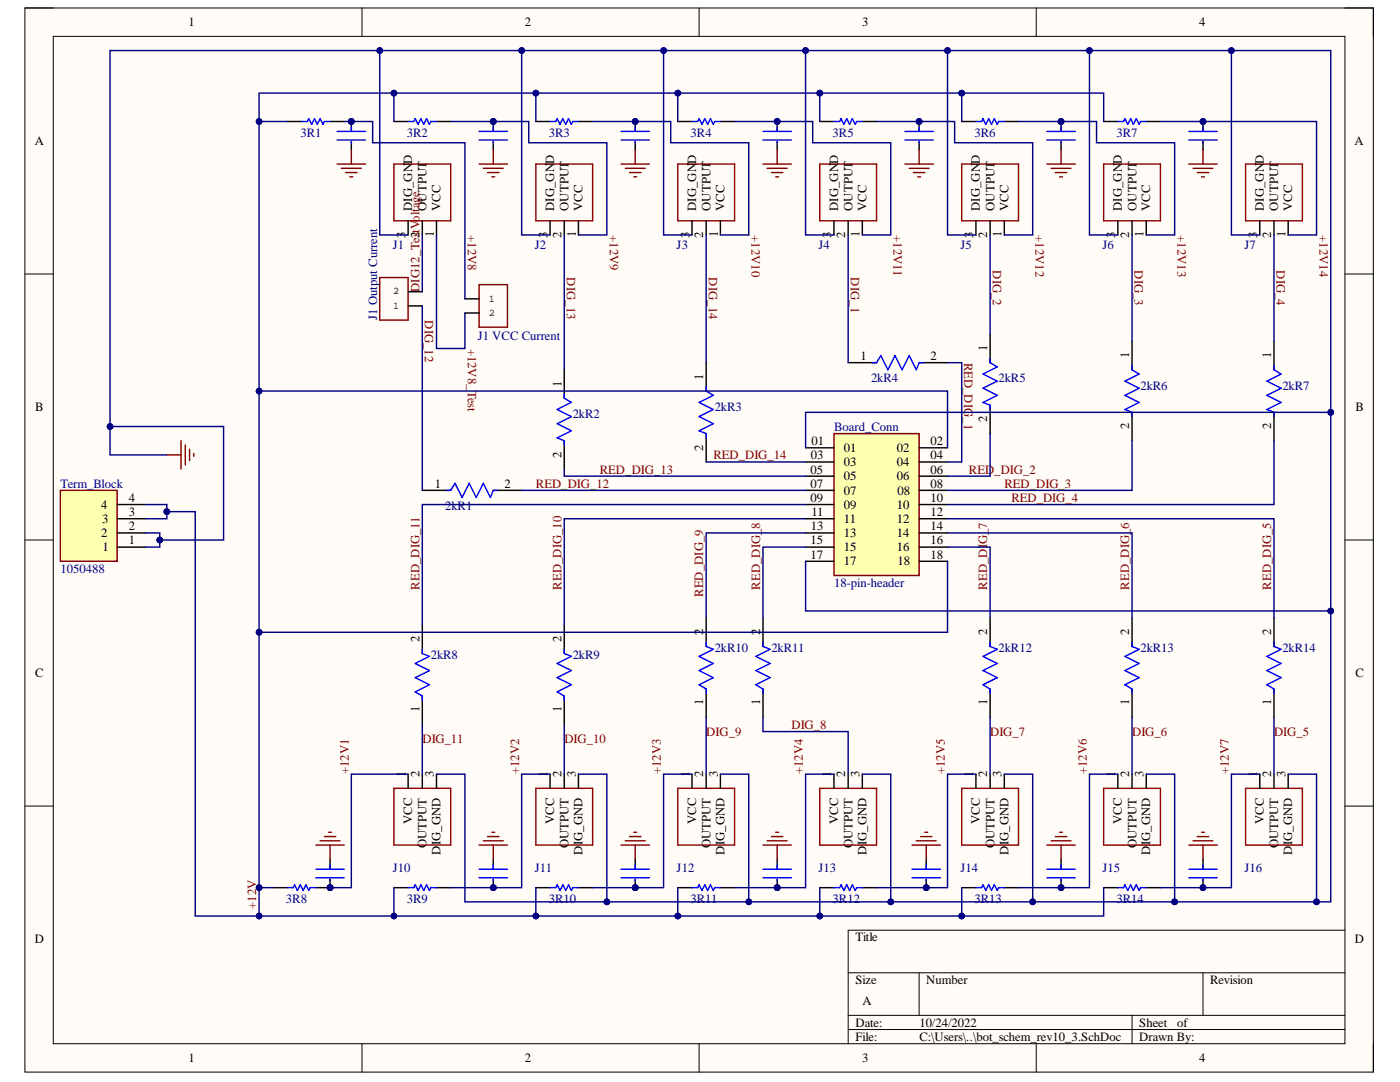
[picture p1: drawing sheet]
<svg xmlns="http://www.w3.org/2000/svg" width="279mm" height="216mm" viewBox="0 0 279 216" stroke-linecap="round" stroke-linejoin="round" font-family="sans-serif">
<defs><g id="words">
<g font-size="2.5">
<text x="37.6" y="5.2">1</text>
<text x="104.8" y="5.2">2</text>
<text x="172.1" y="5.2">3</text>
<text x="239.3" y="5.2">4</text>
<text x="6.9" y="29">A</text>
<text x="270.3" y="29">A</text>
<text x="82.3" y="32.6" transform="rotate(-90 82.3 32.6)">D</text>
<text x="110.6" y="32.6" transform="rotate(-90 110.6 32.6)">D</text>
<text x="138.9" y="32.6" transform="rotate(-90 138.9 32.6)">D</text>
<text x="167.3" y="32.6" transform="rotate(-90 167.3 32.6)">D</text>
<text x="195.6" y="32.6" transform="rotate(-90 195.6 32.6)">D</text>
<text x="223.9" y="32.6" transform="rotate(-90 223.9 32.6)">D</text>
<text x="252.2" y="32.6" transform="rotate(-90 252.2 32.6)">D</text>
<text x="80.9" y="47.4" transform="rotate(-90 80.9 47.4)">3</text>
<text x="82.3" y="42.1" transform="rotate(-90 82.3 42.1)">DIG_GN</text>
<text x="85.1" y="42.1" transform="rotate(-90 85.1 42.1)">OUTPUT</text>
<text x="86.6" y="47.2" transform="rotate(-90 86.6 47.2)">1</text>
<text x="87.9" y="42.1" transform="rotate(-90 87.9 42.1)">VCC</text>
<text x="109.2" y="47.4" transform="rotate(-90 109.2 47.4)">3</text>
<text x="110.6" y="42.1" transform="rotate(-90 110.6 42.1)">DIG_GN</text>
<text x="112" y="47.5" transform="rotate(-90 112 47.5)">2</text>
<text x="113.5" y="42.1" transform="rotate(-90 113.5 42.1)">OUTPUT</text>
<text x="114.9" y="47.2" transform="rotate(-90 114.9 47.2)">1</text>
<text x="116.3" y="42.1" transform="rotate(-90 116.3 42.1)">VCC</text>
<text x="137.6" y="47.4" transform="rotate(-90 137.6 47.4)">3</text>
<text x="138.9" y="42.1" transform="rotate(-90 138.9 42.1)">DIG_GN</text>
<text x="140.4" y="47.5" transform="rotate(-90 140.4 47.5)">2</text>
<text x="141.8" y="42.1" transform="rotate(-90 141.8 42.1)">OUTPUT</text>
<text x="143.2" y="47.2" transform="rotate(-90 143.2 47.2)">1</text>
<text x="144.6" y="42.1" transform="rotate(-90 144.6 42.1)">VCC</text>
<text x="165.9" y="47.4" transform="rotate(-90 165.9 47.4)">3</text>
<text x="167.3" y="42.1" transform="rotate(-90 167.3 42.1)">DIG_GN</text>
<text x="168.7" y="47.5" transform="rotate(-90 168.7 47.5)">2</text>
<text x="170.1" y="42.1" transform="rotate(-90 170.1 42.1)">OUTPUT</text>
<text x="171.6" y="47.2" transform="rotate(-90 171.6 47.2)">1</text>
<text x="172.9" y="42.1" transform="rotate(-90 172.9 42.1)">VCC</text>
<text x="194.2" y="47.4" transform="rotate(-90 194.2 47.4)">3</text>
<text x="195.6" y="42.1" transform="rotate(-90 195.6 42.1)">DIG_GN</text>
<text x="197" y="47.5" transform="rotate(-90 197 47.5)">2</text>
<text x="198.5" y="42.1" transform="rotate(-90 198.5 42.1)">OUTPUT</text>
<text x="199.9" y="47.2" transform="rotate(-90 199.9 47.2)">1</text>
<text x="201.2" y="42.1" transform="rotate(-90 201.2 42.1)">VCC</text>
<text x="222.6" y="47.4" transform="rotate(-90 222.6 47.4)">3</text>
<text x="223.9" y="42.1" transform="rotate(-90 223.9 42.1)">DIG_GN</text>
<text x="225.3" y="47.5" transform="rotate(-90 225.3 47.5)">2</text>
<text x="226.8" y="42.1" transform="rotate(-90 226.8 42.1)">OUTPUT</text>
<text x="228.2" y="47.2" transform="rotate(-90 228.2 47.2)">1</text>
<text x="229.6" y="42.1" transform="rotate(-90 229.6 42.1)">VCC</text>
<text x="250.9" y="47.4" transform="rotate(-90 250.9 47.4)">3</text>
<text x="252.2" y="42.1" transform="rotate(-90 252.2 42.1)">DIG_GN</text>
<text x="253.7" y="47.5" transform="rotate(-90 253.7 47.5)">2</text>
<text x="255.1" y="42.1" transform="rotate(-90 255.1 42.1)">OUTPUT</text>
<text x="256.5" y="47.2" transform="rotate(-90 256.5 47.2)">1</text>
<text x="257.9" y="42.1" transform="rotate(-90 257.9 42.1)">VCC</text>
<text x="171.7" y="71.8">1</text>
<text x="185.7" y="71.8">2</text>
<text x="197" y="70.1" transform="rotate(-90 197 70.1)">1</text>
<text x="225.3" y="71.5" transform="rotate(-90 225.3 71.5)">1</text>
<text x="253.7" y="71.5" transform="rotate(-90 253.7 71.5)">1</text>
<text x="112" y="77.2" transform="rotate(-90 112 77.2)">1</text>
<text x="140.4" y="75.7" transform="rotate(-90 140.4 75.7)">1</text>
<text x="7" y="82.1">B</text>
<text x="270.5" y="82.1">B</text>
<text x="140.4" y="89.9" transform="rotate(-90 140.4 89.9)">2</text>
<text x="161.9" y="88.7">01</text>
<text x="185.7" y="88.7">02</text>
<text x="197" y="84.3" transform="rotate(-90 197 84.3)">2</text>
<text x="225.3" y="85.7" transform="rotate(-90 225.3 85.7)">2</text>
<text x="253.7" y="85.7" transform="rotate(-90 253.7 85.7)">2</text>
<text x="112" y="91.4" transform="rotate(-90 112 91.4)">2</text>
<text x="161.8" y="94.5">05</text>
<text x="161.8" y="91.6">03</text>
<text x="168.4" y="90.2">01</text>
<text x="168.4" y="93.1">03</text>
<text x="168.4" y="95.8">05</text>
<text x="179" y="90.2">02</text>
<text x="179" y="93.1">04</text>
<text x="179" y="95.8">06</text>
<text x="185.7" y="91.6">04</text>
<text x="185.7" y="94.5">06</text>
<text x="20.2" y="101.5">4</text>
<text x="25.7" y="100.1">4</text>
<text x="86.8" y="97.3">1</text>
<text x="100.7" y="97.3">2</text>
<text x="161.8" y="97.3">07</text>
<text x="161.8" y="100.1">09</text>
<text x="168.4" y="98.7">07</text>
<text x="168.4" y="101.5">09</text>
<text x="179" y="101.5">10</text>
<text x="179.1" y="98.7">08</text>
<text x="185.7" y="97.3">08</text>
<text x="185.7" y="100.1">10</text>
<text x="20.2" y="107.2">2</text>
<text x="20.4" y="104.4">3</text>
<text x="25.7" y="105.8">2</text>
<text x="25.7" y="102.9">3</text>
<text x="161.8" y="105.8">13</text>
<text x="161.9" y="102.9">11</text>
<text x="168.4" y="104.4">11</text>
<text x="168.4" y="107.2">13</text>
<text x="179" y="104.4">12</text>
<text x="179" y="107.2">14</text>
<text x="185.7" y="102.9">12</text>
<text x="185.7" y="105.8">14</text>
<text x="20.5" y="110">1</text>
<text x="25.7" y="108.6">1</text>
<text x="161.8" y="108.6">15</text>
<text x="161.8" y="111.5">17</text>
<text x="168.4" y="110">15</text>
<text x="168.4" y="112.8">17</text>
<text x="179" y="110">16</text>
<text x="179.1" y="112.8">18</text>
<text x="185.7" y="108.6">16</text>
<text x="185.7" y="111.5">18</text>
<text x="83.7" y="128.1" transform="rotate(-90 83.7 128.1)">2</text>
<text x="112" y="128.1" transform="rotate(-90 112 128.1)">2</text>
<text x="140.4" y="126.7" transform="rotate(-90 140.4 126.7)">2</text>
<text x="151.7" y="126.7" transform="rotate(-90 151.7 126.7)">2</text>
<text x="197" y="126.7" transform="rotate(-90 197 126.7)">2</text>
<text x="225.3" y="126.7" transform="rotate(-90 225.3 126.7)">2</text>
<text x="253.7" y="126.7" transform="rotate(-90 253.7 126.7)">2</text>
<text x="7" y="135.1">C</text>
<text x="270.5" y="135.1">C</text>
<text x="83.7" y="142.1" transform="rotate(-90 83.7 142.1)">1</text>
<text x="112" y="142.1" transform="rotate(-90 112 142.1)">1</text>
<text x="140.4" y="140.7" transform="rotate(-90 140.4 140.7)">1</text>
<text x="151.7" y="140.7" transform="rotate(-90 151.7 140.7)">1</text>
<text x="197" y="140.7" transform="rotate(-90 197 140.7)">1</text>
<text x="225.3" y="140.7" transform="rotate(-90 225.3 140.7)">1</text>
<text x="253.7" y="140.7" transform="rotate(-90 253.7 140.7)">1</text>
<text x="80.9" y="155" transform="rotate(-90 80.9 155)">1</text>
<text x="83.7" y="155" transform="rotate(-90 83.7 155)">2</text>
<text x="86.6" y="155" transform="rotate(-90 86.6 155)">3</text>
<text x="109.2" y="155" transform="rotate(-90 109.2 155)">1</text>
<text x="112" y="155" transform="rotate(-90 112 155)">2</text>
<text x="114.9" y="155" transform="rotate(-90 114.9 155)">3</text>
<text x="137.6" y="155" transform="rotate(-90 137.6 155)">1</text>
<text x="140.4" y="155" transform="rotate(-90 140.4 155)">2</text>
<text x="143.2" y="155" transform="rotate(-90 143.2 155)">3</text>
<text x="165.9" y="155" transform="rotate(-90 165.9 155)">1</text>
<text x="168.7" y="155" transform="rotate(-90 168.7 155)">2</text>
<text x="171.6" y="155" transform="rotate(-90 171.6 155)">3</text>
<text x="194.2" y="155" transform="rotate(-90 194.2 155)">1</text>
<text x="197" y="155" transform="rotate(-90 197 155)">2</text>
<text x="199.9" y="155" transform="rotate(-90 199.9 155)">3</text>
<text x="222.6" y="155" transform="rotate(-90 222.6 155)">1</text>
<text x="225.3" y="155" transform="rotate(-90 225.3 155)">2</text>
<text x="228.2" y="155" transform="rotate(-90 228.2 155)">3</text>
<text x="250.9" y="155" transform="rotate(-90 250.9 155)">1</text>
<text x="253.7" y="155" transform="rotate(-90 253.7 155)">2</text>
<text x="256.5" y="155" transform="rotate(-90 256.5 155)">3</text>
<text x="82.3" y="164.5" transform="rotate(-90 82.3 164.5)">VCC</text>
<text x="110.6" y="164.5" transform="rotate(-90 110.6 164.5)">VCC</text>
<text x="138.9" y="164.5" transform="rotate(-90 138.9 164.5)">VCC</text>
<text x="167.3" y="164.5" transform="rotate(-90 167.3 164.5)">VCC</text>
<text x="195.6" y="164.5" transform="rotate(-90 195.6 164.5)">VCC</text>
<text x="223.9" y="164.5" transform="rotate(-90 223.9 164.5)">VCC</text>
<text x="252.2" y="164.5" transform="rotate(-90 252.2 164.5)">VCC</text>
<text x="85.1" y="169.3" transform="rotate(-90 85.1 169.3)">OUTPUT</text>
<text x="87.9" y="170.5" transform="rotate(-90 87.9 170.5)">DIG_GND</text>
<text x="113.5" y="169.3" transform="rotate(-90 113.5 169.3)">OUTPUT</text>
<text x="116.3" y="170.5" transform="rotate(-90 116.3 170.5)">DIG_GND</text>
<text x="141.8" y="169.3" transform="rotate(-90 141.8 169.3)">OUTPUT</text>
<text x="144.6" y="170.5" transform="rotate(-90 144.6 170.5)">DIG_GND</text>
<text x="170.1" y="169.3" transform="rotate(-90 170.1 169.3)">OUTPUT</text>
<text x="172.9" y="170.5" transform="rotate(-90 172.9 170.5)">DIG_GND</text>
<text x="198.5" y="169.3" transform="rotate(-90 198.5 169.3)">OUTPUT</text>
<text x="201.2" y="170.5" transform="rotate(-90 201.2 170.5)">DIG_GND</text>
<text x="226.8" y="169.3" transform="rotate(-90 226.8 169.3)">OUTPUT</text>
<text x="229.6" y="170.5" transform="rotate(-90 229.6 170.5)">DIG_GND</text>
<text x="255.1" y="169.3" transform="rotate(-90 255.1 169.3)">OUTPUT</text>
<text x="257.9" y="170.5" transform="rotate(-90 257.9 170.5)">DIG_GND</text>
<text x="6.9" y="188.2">D</text>
<text x="170.7" y="187.9">Title</text>
<text x="270.4" y="188.2">D</text>
<text x="170.7" y="196.4">Size</text>
<text x="184.8" y="196.4">Number</text>
<text x="241.5" y="196.4">Revision</text>
<text x="172.2" y="200.6">A</text>
<text x="170.7" y="204.9">Date:</text>
<text x="170.7" y="207.7">File:</text>
<text x="183.5" y="204.9">10/24/2022</text>
<text x="183.5" y="207.7">C:\Users\..\bot_schem_rev10_3.SchDoc</text>
<text x="227.4" y="204.9">Sheet</text>
<text x="227.4" y="207.7">Drawn By:</text>
<text x="235" y="204.9">of</text>
<text x="37.6" y="211.9">1</text>
<text x="104.8" y="211.9">2</text>
<text x="172.1" y="211.9">3</text>
<text x="239.3" y="211.9">4</text>
</g>
<g font-size="2.5" fill="#000080">
<text x="60" y="27.4">3R1</text>
<text x="81.2" y="27.4">3R2</text>
<text x="109.5" y="27.4">3R3</text>
<text x="137.8" y="27.4">3R4</text>
<text x="166.2" y="27.4">3R5</text>
<text x="194.5" y="27.4">3R6</text>
<text x="222.8" y="27.4">3R7</text>
<text x="78.4" y="49.7">J1</text>
<text x="106.7" y="49.7">J2</text>
<text x="135" y="49.7">J3</text>
<text x="163.4" y="49.7">J4</text>
<text x="191.7" y="49.7">J5</text>
<text x="220" y="49.7">J6</text>
<text x="248.3" y="49.7">J7</text>
<text x="75.3" y="63.9" transform="rotate(-90 75.3 63.9)">J1 Output Current</text>
<text x="95.4" y="67.9">J1 VCC Current</text>
<text x="173.8" y="76.3">2kR4</text>
<text x="199.3" y="76.3">2kR5</text>
<text x="227.6" y="77.8">2kR6</text>
<text x="256" y="77.8">2kR7</text>
<text x="114.3" y="83.4">2kR2</text>
<text x="142.6" y="82">2kR3</text>
<text x="166.5" y="86">Board_Conn</text>
<text x="12.1" y="97.3">Term_Block</text>
<text x="88.9" y="101.8">2kR1</text>
<text x="12.1" y="114.3">1050488</text>
<text x="166.5" y="117.1">18-pin-header</text>
<text x="86" y="131.5">2kR8</text>
<text x="114.3" y="131.5">2kR9</text>
<text x="142.6" y="130.1">2kR10</text>
<text x="154" y="130.1">2kR11</text>
<text x="199.3" y="130.1">2kR12</text>
<text x="227.6" y="130.1">2kR13</text>
<text x="256" y="130.1">2kR14</text>
<text x="78.4" y="174">J10</text>
<text x="106.7" y="174">J11</text>
<text x="135" y="174">J12</text>
<text x="163.4" y="174">J13</text>
<text x="191.7" y="174">J14</text>
<text x="220" y="174">J15</text>
<text x="248.3" y="174">J16</text>
<text x="57.1" y="180.3">3R8</text>
<text x="81.2" y="180.3">3R9</text>
<text x="109.5" y="180.3">3R10</text>
<text x="137.8" y="180.3">3R11</text>
<text x="166.2" y="180.3">3R12</text>
<text x="194.5" y="180.3">3R13</text>
<text x="222.8" y="180.3">3R14</text>
</g>
<g font-size="2.5" fill="#800000">
<text x="93.4" y="46.9" transform="rotate(90 93.4 46.9)">+12V8</text>
<text x="121.7" y="46.9" transform="rotate(90 121.7 46.9)">+12V9</text>
<text x="150" y="46.9" transform="rotate(90 150 46.9)">+12V10</text>
<text x="178.3" y="46.9" transform="rotate(90 178.3 46.9)">+12V11</text>
<text x="206.7" y="46.9" transform="rotate(90 206.7 46.9)">+12V12</text>
<text x="235" y="46.9" transform="rotate(90 235 46.9)">+12V13</text>
<text x="263.3" y="46.9" transform="rotate(90 263.3 46.9)">+12V14</text>
<text x="198.1" y="53.9" transform="rotate(90 198.1 53.9)">DIG_2</text>
<text x="226.4" y="53.9" transform="rotate(90 226.4 53.9)">DIG_3</text>
<text x="254.8" y="53.9" transform="rotate(90 254.8 53.9)">DIG_4</text>
<text x="83.7" y="58.2" transform="rotate(-90 83.7 58.2)">DIG12_Te2stVoltage</text>
<text x="113.1" y="55.4" transform="rotate(90 113.1 55.4)">DIG_13</text>
<text x="141.5" y="55.4" transform="rotate(90 141.5 55.4)">DIG_14</text>
<text x="169.8" y="55.4" transform="rotate(90 169.8 55.4)">DIG_1</text>
<text x="84.8" y="63.9" transform="rotate(90 84.8 63.9)">DIG_12</text>
<text x="93.4" y="69.6" transform="rotate(90 93.4 69.6)">+12V8_Test</text>
<text x="192.4" y="72.3" transform="rotate(90 192.4 72.3)">RED_DIG_1</text>
<text x="119.7" y="94.5">RED_DIG_13</text>
<text x="142.4" y="91.6">RED_DIG_14</text>
<text x="193.4" y="94.5">RED_DIG_2</text>
<text x="107" y="97.3">RED_DIG_12</text>
<text x="200.5" y="97.3">RED_DIG_3</text>
<text x="201.8" y="100.1">RED_DIG_4</text>
<text x="197" y="108.6" transform="rotate(-90 197 108.6)">G_7</text>
<text x="83.7" y="117.6" transform="rotate(-90 83.7 117.6)">RED_DIG_11</text>
<text x="112" y="117.6" transform="rotate(-90 112 117.6)">RED_DIG_10</text>
<text x="140.4" y="119.1" transform="rotate(-90 140.4 119.1)">RED_DIG_9</text>
<text x="151.7" y="117.6" transform="rotate(-90 151.7 117.6)">RED_DIG_8</text>
<text x="197" y="117.6" transform="rotate(-90 197 117.6)">RED_DI</text>
<text x="225.3" y="117.6" transform="rotate(-90 225.3 117.6)">RED_DIG_6</text>
<text x="253.7" y="117.6" transform="rotate(-90 253.7 117.6)">RED_DIG_5</text>
<text x="84.3" y="148.2">DIG_11</text>
<text x="112.6" y="148.2">DIG_10</text>
<text x="141" y="146.8">DIG_9</text>
<text x="158" y="145.4">DIG_8</text>
<text x="197.6" y="146.8">DIG_7</text>
<text x="225.9" y="146.8">DIG_6</text>
<text x="254.3" y="146.8">DIG_5</text>
<text x="69.6" y="154.5" transform="rotate(-90 69.6 154.5)">+12V1</text>
<text x="103.6" y="154.5" transform="rotate(-90 103.6 154.5)">+12V2</text>
<text x="131.9" y="154.5" transform="rotate(-90 131.9 154.5)">+12V3</text>
<text x="160.2" y="154.5" transform="rotate(-90 160.2 154.5)">+12V4</text>
<text x="188.6" y="154.5" transform="rotate(-90 188.6 154.5)">+12V5</text>
<text x="216.9" y="154.5" transform="rotate(-90 216.9 154.5)">+12V6</text>
<text x="245.2" y="154.5" transform="rotate(-90 245.2 154.5)">+12V7</text>
<text x="51.2" y="181.4" transform="rotate(-90 51.2 181.4)">+12V</text>
</g>
<g font-size="2">
<text x="78.5" y="58.7">2</text>
<text x="78.5" y="61.6">1</text>
<text x="97.6" y="60.2">1</text>
<text x="97.6" y="63">2</text>
</g>
</g></defs>
<path d="M5 1.6h269.1v212.3h-269.1z" fill-rule="evenodd" fill="#fffcf8"/>
<path d="M5 1.6h269.1v212.3h-269.1z" fill="none" stroke="#000" stroke-width=".2"/>
<path d="M10.6 7.3h257.8v201h-257.8z" fill-rule="evenodd" fill="#fffcf8"/>
<g fill="none" stroke="#000" stroke-width=".2">
<path d="M5 1.6h5.6M10.6 7.3h257.8v201h-257.8zM72.2 1.6v5.7M139.5 1.6v5.7M206.8 1.6v5.7M268.4 1.6h5.7v5.7M5 54.7h5.6M268.4 54.7h5.7M5 107.8h5.6M268.4 107.8h5.7M5 160.8h5.6M268.4 160.8h5.7"/>
<path d="M169.3 194.1h99.1M183.4 194.1v8.5M240.1 194.1v8.5M268.4 185.6h-99.1v22.7M72.2 208.3v5.6M139.5 208.3v5.6M169.3 202.6h99.1M169.3 205.4h99.1M206.8 208.3v5.6M225.9 202.6v5.7M274.1 208.3v5.6"/>
</g>
<g fill="none" stroke="#980000" stroke-width=".29">
<path d="M78.6 32.7h11.3v11.4h-11.3zM106.9 32.7h11.4v11.4h-11.4zM135.3 32.7h11.3v11.4h-11.3zM163.6 32.7h11.3v11.4h-11.3zM191.9 32.7h11.4v11.4h-11.4zM220.3 32.7h11.3v11.4h-11.3zM248.6 32.7h11.3v11.4h-11.3zM78.6 157.3h11.3v11.3h-11.3zM106.9 157.3h11.4v11.3h-11.4zM135.3 157.3h11.3v11.3h-11.3zM163.6 157.3h11.3v11.3h-11.3zM191.9 157.3h11.4v11.3h-11.4z"/>
<path d="M220.3 157.3h11.3v11.3h-11.3zM248.6 157.3h11.3v11.3h-11.3z"/>
</g>
<g fill="none" stroke="#000" stroke-width=".29">
<path d="M81.4 44.1v2.8M84.3 44.1v2.8M87.1 44.1v2.8M109.8 44.1v2.8M112.6 44.1v2.8M115.4 44.1v2.8M138.1 44.1v2.8M140.9 44.1v2.8M143.8 44.1v2.8M166.4 44.1v2.8M169.3 44.1v2.8M172.1 44.1v2.8"/>
<path d="M194.8 44.1v2.8M197.6 44.1v2.8M200.4 44.1v2.8M223.1 44.1v2.8M225.9 44.1v2.8M228.8 44.1v2.8M251.4 44.1v2.8M254.2 44.1v2.8M257.1 44.1v2.8M81.4 154.5v2.8M84.3 154.5v2.8M87.1 154.5v2.8"/>
<path d="M109.8 154.5v2.8M112.6 154.5v2.8M115.4 154.5v2.8M138.1 154.5v2.8M140.9 154.5v2.8M143.8 154.5v2.8M166.4 154.5v2.8M169.3 154.5v2.8M172.1 154.5v2.8M194.8 154.5v2.8M197.6 154.5v2.8M200.4 154.5v2.8"/>
<path d="M223.1 154.5v2.8M225.9 154.5v2.8M228.8 154.5v2.8M251.4 154.5v2.8M254.2 154.5v2.8M257.1 154.5v2.8"/>
</g>
<path d="M33.3 90.8h2.8M36.1 87.9v5.7M37 88.8v4M37.8 89.6v2.3M38.7 90.5v.6" fill="none" stroke="#800000" stroke-width=".29"/>
<circle cx="65.9" cy="177.1" r=".56" fill="#000080"/>
<circle cx="65.9" cy="177.1" r=".56" fill="none" stroke="#000080" stroke-width=".2"/>
<path d="M63 177.1h2.9" fill="none" stroke="#000" stroke-width=".29"/>
<circle cx="65.9" cy="177.1" r=".56" fill="#000080"/>
<circle cx="65.9" cy="177.1" r=".56" fill="none" stroke="#000080" stroke-width=".2"/>
<path d="M54.5 177.1h2.9" fill="none" stroke="#000" stroke-width=".29"/>
<path d="M57.4 177.1h1.1l.3-.5 .6 1.1 .5-1.1 .6 1.1 .6-1.1 .5 1.1 .3-.6h1.1" fill="none" stroke="#00f" stroke-width=".29"/>
<circle cx="65.9" cy="177.1" r=".56" fill="#000080"/>
<circle cx="65.9" cy="177.1" r=".56" fill="none" stroke="#000080" stroke-width=".2"/>
<path d="M65.9 171.5v1.9M65.9 175.4v1.7" fill="none" stroke="#000" stroke-width=".29"/>
<circle cx="65.9" cy="177.1" r=".56" fill="#000080"/>
<circle cx="65.9" cy="177.1" r=".56" fill="none" stroke="#000080" stroke-width=".2"/>
<path d="M63 173.4h5.7M63 175.1h5.7M65.9 172.6v.8M65.9 175.4v.3M81.4 177.1h1.2l.3-.5 .5 1.1 .6-1.1 .6 1.1 .5-1.1 .6 1.1 .3-.6h1.1M138.1 177.1h1.1l.3-.5 .6 1.1 .6-1.1 .5 1.1 .6-1.1 .6 1.1 .2-.6h1.2M166.4 177.1h1.2l.3-.5 .5 1.1 .6-1.1 .5 1.1 .6-1.1 .6 1.1 .3-.6h1.1M194.8 177.1h1.1l.3-.5 .5 1.1 .6-1.1 .6 1.1 .5-1.1 .6 1.1 .3-.6h1.1M223.1 177.1h1.1l.3-.5 .6 1.1 .5-1.1 .6 1.1 .6-1.1 .5 1.1 .3-.6h1.2" fill="none" stroke="#00f" stroke-width=".29"/>
<path d="M78.6 177.1h2.8M87.1 177.1h2.8M135.3 177.1h2.8M143.8 177.1h2.8M163.6 177.1h2.8M172.1 177.1h2.8M191.9 177.1h2.9M200.4 177.1h2.9M220.3 177.1h2.8M228.8 177.1h2.8" fill="none" stroke="#000" stroke-width=".29"/>
<circle cx="98.4" cy="177.1" r=".56" fill="#000080"/>
<circle cx="98.4" cy="177.1" r=".56" fill="none" stroke="#000080" stroke-width=".2"/>
<path d="M98.4 171.5v1.9M98.4 175.4v1.7" fill="none" stroke="#000" stroke-width=".29"/>
<circle cx="98.4" cy="177.1" r=".56" fill="#000080"/>
<circle cx="98.4" cy="177.1" r=".56" fill="none" stroke="#000080" stroke-width=".2"/>
<path d="M95.6 173.4h5.7M95.6 175.1h5.7M98.4 172.6v.8M98.4 175.4v.3" fill="none" stroke="#00f" stroke-width=".29"/>
<circle cx="126.8" cy="177.1" r=".56" fill="#000080"/>
<circle cx="126.8" cy="177.1" r=".56" fill="none" stroke="#000080" stroke-width=".2"/>
<path d="M126.8 171.5v1.9M126.8 175.4v1.7" fill="none" stroke="#000" stroke-width=".29"/>
<circle cx="126.8" cy="177.1" r=".56" fill="#000080"/>
<circle cx="126.8" cy="177.1" r=".56" fill="none" stroke="#000080" stroke-width=".2"/>
<path d="M123.9 173.4h5.7M123.9 175.1h5.7M126.8 172.6v.8M126.8 175.4v.3" fill="none" stroke="#00f" stroke-width=".29"/>
<circle cx="155.1" cy="177.1" r=".57" fill="#000080"/>
<circle cx="155.1" cy="177.1" r=".57" fill="none" stroke="#000080" stroke-width=".2"/>
<path d="M155.1 171.5v1.9M155.1 175.4v1.7" fill="none" stroke="#000" stroke-width=".29"/>
<circle cx="155.1" cy="177.1" r=".57" fill="#000080"/>
<circle cx="155.1" cy="177.1" r=".57" fill="none" stroke="#000080" stroke-width=".2"/>
<path d="M152.3 173.4h5.6M152.3 175.1h5.6M155.1 172.6v.8M155.1 175.4v.3" fill="none" stroke="#00f" stroke-width=".29"/>
<circle cx="184.8" cy="177.1" r=".57" fill="#000080"/>
<circle cx="184.8" cy="177.1" r=".57" fill="none" stroke="#000080" stroke-width=".2"/>
<path d="M184.9 171.5v1.9M184.9 175.4v1.7" fill="none" stroke="#000" stroke-width=".29"/>
<circle cx="184.8" cy="177.1" r=".57" fill="#000080"/>
<circle cx="184.8" cy="177.1" r=".57" fill="none" stroke="#000080" stroke-width=".2"/>
<path d="M182 173.4h5.7M182 175.1h5.7M184.9 172.6v.8M184.9 175.4v.3" fill="none" stroke="#00f" stroke-width=".29"/>
<circle cx="211.8" cy="177.1" r=".57" fill="#000080"/>
<circle cx="211.8" cy="177.1" r=".57" fill="none" stroke="#000080" stroke-width=".2"/>
<path d="M211.8 171.5v1.9M211.8 175.4v1.7" fill="none" stroke="#000" stroke-width=".29"/>
<circle cx="211.8" cy="177.1" r=".57" fill="#000080"/>
<circle cx="211.8" cy="177.1" r=".57" fill="none" stroke="#000080" stroke-width=".2"/>
<path d="M208.9 173.4h5.7M208.9 175.1h5.7M211.8 172.6v.8M211.8 175.4v.3" fill="none" stroke="#00f" stroke-width=".29"/>
<circle cx="240.1" cy="177.1" r=".57" fill="#000080"/>
<circle cx="240.1" cy="177.1" r=".57" fill="none" stroke="#000080" stroke-width=".2"/>
<path d="M240.1 171.5v1.9M240.1 175.4v1.7" fill="none" stroke="#000" stroke-width=".29"/>
<circle cx="240.1" cy="177.1" r=".57" fill="#000080"/>
<circle cx="240.1" cy="177.1" r=".57" fill="none" stroke="#000080" stroke-width=".2"/>
<path d="M60.2 24.2h1.1l.3-.5 .6 1.1 .6-1.1 .5 1.1 .6-1.1 .6 1.1 .2-.6h1.2M237.3 173.4h5.6M237.3 175.1h5.6M240.1 172.6v.8M240.1 175.4v.3" fill="none" stroke="#00f" stroke-width=".29"/>
<path d="M57.4 24.2h2.8M65.9 24.2h2.8" fill="none" stroke="#000" stroke-width=".29"/>
<circle cx="70.1" cy="24.2" r=".57" fill="#000080"/>
<circle cx="70.1" cy="24.2" r=".57" fill="none" stroke="#000080" stroke-width=".2"/>
<path d="M70.1 24.2v2" fill="none" stroke="#000" stroke-width=".29"/>
<circle cx="70.1" cy="24.2" r=".57" fill="#000080"/>
<circle cx="70.1" cy="24.2" r=".57" fill="none" stroke="#000080" stroke-width=".2"/>
<g fill="none" stroke="#000" stroke-width=".29">
<path d="M70.1 28.2v1.7M78.6 24.2h2.8M87.1 24.2h2.8M106.9 24.2h2.9M115.4 24.2h2.9M135.3 24.2h2.8M143.8 24.2h2.8M163.6 24.2h2.8M172.1 24.2h2.8M191.9 24.2h2.9M200.4 24.2h2.9M220.3 24.2h2.8"/>
<path d="M228.8 24.2h2.8"/>
</g>
<path d="M67.3 26.2h5.7M67.3 27.9h5.7M70.1 25.4v.8M70.1 28.2v.3M81.4 24.2h1.2l.3-.5 .5 1.1 .6-1.1 .6 1.1 .5-1.1 .6 1.1 .3-.6h1.1M109.8 24.2h1.1l.3-.5 .6 1.1 .5-1.1 .6 1.1 .6-1.1 .5 1.1 .3-.6h1.1M138.1 24.2h1.1l.3-.5 .6 1.1 .6-1.1 .5 1.1 .6-1.1 .6 1.1 .2-.6h1.2M166.4 24.2h1.2l.2-.5 .6 1.1 .6-1.1 .5 1.1 .6-1.1 .6 1.1 .3-.6h1.1M194.8 24.2h1.1l.3-.5 .5 1.1 .6-1.1 .6 1.1 .5-1.1 .6 1.1 .3-.6h1.1M223.1 24.2h1.1l.3-.5 .6 1.1 .5-1.1 .6 1.1 .6-1.1 .5 1.1 .3-.6h1.2" fill="none" stroke="#00f" stroke-width=".29"/>
<circle cx="98.4" cy="24.2" r=".57" fill="#000080"/>
<circle cx="98.4" cy="24.2" r=".57" fill="none" stroke="#000080" stroke-width=".2"/>
<path d="M98.4 24.2v2" fill="none" stroke="#000" stroke-width=".29"/>
<circle cx="98.4" cy="24.2" r=".57" fill="#000080"/>
<circle cx="98.4" cy="24.2" r=".57" fill="none" stroke="#000080" stroke-width=".2"/>
<path d="M98.4 28.2v1.7" fill="none" stroke="#000" stroke-width=".29"/>
<path d="M95.6 26.2h5.7M95.6 27.9h5.7M98.4 25.4v.8M98.4 28.2v.3" fill="none" stroke="#00f" stroke-width=".29"/>
<circle cx="126.8" cy="24.2" r=".57" fill="#000080"/>
<circle cx="126.8" cy="24.2" r=".57" fill="none" stroke="#000080" stroke-width=".2"/>
<path d="M126.8 24.2v2" fill="none" stroke="#000" stroke-width=".29"/>
<circle cx="126.8" cy="24.2" r=".57" fill="#000080"/>
<circle cx="126.8" cy="24.2" r=".57" fill="none" stroke="#000080" stroke-width=".2"/>
<path d="M126.8 28.2v1.7" fill="none" stroke="#000" stroke-width=".29"/>
<path d="M123.9 26.2h5.7M123.9 27.9h5.7M126.8 25.4v.8M126.8 28.2v.3" fill="none" stroke="#00f" stroke-width=".29"/>
<circle cx="155.1" cy="24.2" r=".57" fill="#000080"/>
<circle cx="155.1" cy="24.2" r=".57" fill="none" stroke="#000080" stroke-width=".2"/>
<path d="M155.1 24.2v2" fill="none" stroke="#000" stroke-width=".29"/>
<circle cx="155.1" cy="24.2" r=".57" fill="#000080"/>
<circle cx="155.1" cy="24.2" r=".57" fill="none" stroke="#000080" stroke-width=".2"/>
<path d="M155.1 28.2v1.7" fill="none" stroke="#000" stroke-width=".29"/>
<path d="M152.3 26.2h5.6M152.3 27.9h5.6M155.1 25.4v.8M155.1 28.2v.3" fill="none" stroke="#00f" stroke-width=".29"/>
<circle cx="183.4" cy="24.2" r=".57" fill="#000080"/>
<circle cx="183.4" cy="24.2" r=".57" fill="none" stroke="#000080" stroke-width=".2"/>
<path d="M183.4 24.2v2" fill="none" stroke="#000" stroke-width=".29"/>
<circle cx="183.4" cy="24.2" r=".57" fill="#000080"/>
<circle cx="183.4" cy="24.2" r=".57" fill="none" stroke="#000080" stroke-width=".2"/>
<path d="M183.4 28.2v1.7" fill="none" stroke="#000" stroke-width=".29"/>
<path d="M180.6 26.2h5.7M180.6 27.9h5.7M183.4 25.4v.8M183.4 28.2v.3" fill="none" stroke="#00f" stroke-width=".29"/>
<circle cx="211.8" cy="24.2" r=".57" fill="#000080"/>
<circle cx="211.8" cy="24.2" r=".57" fill="none" stroke="#000080" stroke-width=".2"/>
<path d="M211.8 24.2v2" fill="none" stroke="#000" stroke-width=".29"/>
<circle cx="211.8" cy="24.2" r=".57" fill="#000080"/>
<circle cx="211.8" cy="24.2" r=".57" fill="none" stroke="#000080" stroke-width=".2"/>
<path d="M211.8 28.2v1.7" fill="none" stroke="#000" stroke-width=".29"/>
<path d="M208.9 26.2h5.7M208.9 27.9h5.7M211.8 25.4v.8M211.8 28.2v.3" fill="none" stroke="#00f" stroke-width=".29"/>
<circle cx="240.1" cy="24.2" r=".57" fill="#000080"/>
<circle cx="240.1" cy="24.2" r=".57" fill="none" stroke="#000080" stroke-width=".2"/>
<path d="M240.1 24.2v2" fill="none" stroke="#000" stroke-width=".29"/>
<circle cx="240.1" cy="24.2" r=".57" fill="#000080"/>
<circle cx="240.1" cy="24.2" r=".57" fill="none" stroke="#000080" stroke-width=".2"/>
<g fill="none" stroke="#000" stroke-width=".29">
<path d="M240.1 28.2v1.7M81.4 58.2h2.9M92.8 59.6h2.8M81.4 61h2.9M92.8 62.5h2.8M112.6 73.8v5.6M140.9 72.4v5.6M169.3 72.4h5.6M183.4 72.4h5.7M197.6 66.7v5.7M225.9 68.1v5.7M254.2 68.1v5.7"/>
<path d="M84.3 97.8h5.6M98.4 97.8h5.7M112.6 87.9v5.7M140.9 86.5v5.7M197.6 80.9v5.6M225.9 82.3v5.6M254.2 82.3v5.6M84.3 124.7v5.7M84.3 138.9v5.7M112.6 124.7v5.7M112.6 138.9v5.7M140.9 123.3v5.7"/>
<path d="M140.9 137.5v5.6M152.3 123.3v5.7M152.3 137.5v5.6M197.6 123.3v5.7M197.6 137.5v5.7M225.9 123.3v5.7M225.9 137.5v5.7M254.2 123.3v5.7M254.2 137.5v5.7M106.9 177.1h2.9M115.4 177.1h2.9"/>
</g>
<g fill="none" stroke="#00f" stroke-width=".29">
<path d="M237.3 26.2h5.6M237.3 27.9h5.6M240.1 25.4v.8M240.1 28.2v.3M112.6 78.6v.8l1.4 .9-2.8 1.4 2.8 1.4-2.8 1.4 2.8 1.5-2.8 1.4 1.4 .5v.9M140.9 77.2v.8l1.5 .9-2.9 1.4 2.9 1.4-2.9 1.4 2.9 1.4-2.9 1.5 1.4 .5v.9M174.1 72.4h.8l.9-1.4 1.4 2.8 1.4-2.8 1.4 2.8 1.4-2.8 1.5 2.8 .5-1.4h.9M197.6 71.5v.9l1.4 .8-2.8 1.4 2.8 1.5-2.8 1.4 2.8 1.4-2.8 1.4 1.4 .6v.8M225.9 72.9v.9l1.4 .8-2.8 1.5 2.8 1.4-2.8 1.4 2.8 1.4-2.8 1.4 1.4 .6v.8M254.2 72.9v.9l1.5 .8-2.9 1.5 2.9 1.4-2.9 1.4 2.9 1.4-2.9 1.4 1.4 .6v.8M89.1 97.8h.8l.9-1.4 1.4 2.9 1.4-2.9 1.4 2.9 1.5-2.9 1.4 2.9 .5-1.5h.9M84.3 129.6v.8l1.4 .6-2.8 1.4 2.8 1.4-2.8 1.4 2.8 1.4-2.8 1.4 1.4 .9v.8"/>
<path d="M112.6 129.6v.8l1.4 .6-2.8 1.4 2.8 1.4-2.8 1.4 2.8 1.4-2.8 1.4 1.4 .9v.8M140.9 128.1v.9l1.5 .6-2.9 1.4 2.9 1.4-2.9 1.4 2.9 1.4-2.9 1.4 1.4 .9v.8M152.3 128.1v.9l1.4 .6-2.8 1.4 2.8 1.4-2.8 1.4 2.8 1.4-2.8 1.4 1.4 .9v.8M197.6 128.1v.9l1.4 .6-2.8 1.4 2.8 1.4-2.8 1.4 2.8 1.4-2.8 1.4 1.4 .9v.8M225.9 128.1v.9l1.4 .6-2.8 1.4 2.8 1.4-2.8 1.4 2.8 1.4-2.8 1.4 1.4 .9v.8M254.2 128.1v.9l1.5 .6-2.9 1.4 2.9 1.4-2.9 1.4 2.9 1.4-2.9 1.4 1.4 .9v.8M109.8 177.1h1.1l.3-.5 .6 1.1 .5-1.1 .6 1.1 .6-1.1 .5 1.1 .3-.6h1.1"/>
</g>
<g fill="none" stroke="#800000" stroke-width=".29">
<path d="M67.3 32.7h5.7M68.1 33.6h4M69 34.4h2.3M69.8 35.3h.6M70.1 29.9v2.8M95.6 32.7h5.7M96.5 33.6h3.9M97.3 34.4h2.3M98.2 35.3h.5M98.4 29.9v2.8M123.9 32.7h5.7M124.8 33.6h4"/>
<path d="M125.6 34.4h2.3M126.5 35.3h.6M126.8 29.9v2.8M152.3 32.7h5.6M153.1 33.6h4M154 34.4h2.2M154.8 35.3h.6M155.1 29.9v2.8M180.6 32.7h5.7M181.4 33.6h4M182.3 34.4h2.3M183.1 35.3h.6"/>
<path d="M183.4 29.9v2.8M208.9 32.7h5.7M209.8 33.6h3.9M210.6 34.4h2.3M211.5 35.3h.5M211.8 29.9v2.8M237.3 32.7h5.6M238.1 33.6h4M238.9 34.4h2.3M239.8 35.3h.6M240.1 29.9v2.8M75.8 55.4h5.6v8.5h-5.6z"/>
<path d="M95.6 56.8h5.7v8.5h-5.7zM63 168.6h5.7M63.9 167.8h4M64.7 166.9h2.3M65.6 166.1h.6M65.9 168.6v2.9M95.6 168.6h5.7M96.5 167.8h3.9M97.3 166.9h2.3M98.2 166.1h.5M98.4 168.6v2.9M123.9 168.6h5.7"/>
<path d="M124.8 167.8h4M125.6 166.9h2.3M126.5 166.1h.6M126.8 168.6v2.9M152.3 168.6h5.6M153.1 167.8h4M154 166.9h2.2M154.8 166.1h.6M155.1 168.6v2.9M182 168.6h5.7M182.9 167.8h3.9M183.7 166.9h2.3"/>
<path d="M184.6 166.1h.5M184.9 168.6v2.9M208.9 168.6h5.7M209.8 167.8h3.9M210.6 166.9h2.3M211.5 166.1h.5M211.8 168.6v2.9M237.3 168.6h5.6M238.1 167.8h4M238.9 166.9h2.3M239.8 166.1h.6M240.1 168.6v2.9"/>
</g>
<path d="M166.4 86.5h17v28.3h-17z" fill-rule="evenodd" fill="#ffffb0"/>
<path d="M166.4 86.5h17v28.3h-17z" fill="none" stroke="#800000" stroke-width=".29"/>
<g fill="none" stroke="#000" stroke-width=".29">
<path d="M160.8 89.4h5.6M160.8 92.2h5.6M160.8 95h5.6M160.8 97.8h5.6M183.4 89.4h5.7M183.4 92.2h5.7M183.4 95h5.7M183.4 97.8h5.7M160.8 100.7h5.6M160.8 103.5h5.6M160.8 106.3h5.6M160.8 109.2h5.6"/>
<path d="M160.8 112h5.6M183.4 100.7h5.7M183.4 103.5h5.7M183.4 106.3h5.7M183.4 109.2h5.7M183.4 112h5.7"/>
</g>
<path d="M12 97.8h11.4v14.2h-11.4z" fill-rule="evenodd" fill="#ffffb0"/>
<path d="M12 97.8h11.4v14.2h-11.4z" fill="none" stroke="#800000" stroke-width=".29"/>
<path d="M23.4 109.2h5.6M23.4 106.3h5.6M23.4 103.5h5.6M23.4 100.7h5.6" fill="none" stroke="#000" stroke-width=".29"/>
<path d="M75.8 10.1h-53.8v80.7h11.3M254.2 46.9v21.2" fill="none" stroke="#000080" stroke-width=".29"/>
<circle cx="75.8" cy="10.1" r=".57" fill="#000080"/>
<circle cx="75.8" cy="10.1" r=".57" fill="none" stroke="#000080" stroke-width=".2"/>
<circle cx="22" cy="85.1" r=".57" fill="#000080"/>
<circle cx="22" cy="85.1" r=".57" fill="none" stroke="#000080" stroke-width=".2"/>
<path d="M51.7 177.1v5.7h26.9v-5.7" fill="none" stroke="#000080" stroke-width=".29"/>
<circle cx="51.7" cy="177.1" r=".56" fill="#000080"/>
<circle cx="51.7" cy="177.1" r=".56" fill="none" stroke="#000080" stroke-width=".2"/>
<circle cx="51.7" cy="182.8" r=".56" fill="#000080"/>
<circle cx="51.7" cy="182.8" r=".56" fill="none" stroke="#000080" stroke-width=".2"/>
<circle cx="78.6" cy="182.8" r=".56" fill="#000080"/>
<circle cx="78.6" cy="182.8" r=".56" fill="none" stroke="#000080" stroke-width=".2"/>
<path d="M57.4 24.2h-5.7v152.9h2.8" fill="none" stroke="#000080" stroke-width=".29"/>
<circle cx="51.7" cy="24.2" r=".57" fill="#000080"/>
<circle cx="51.7" cy="24.2" r=".57" fill="none" stroke="#000080" stroke-width=".2"/>
<circle cx="51.7" cy="78" r=".57" fill="#000080"/>
<circle cx="51.7" cy="78" r=".57" fill="none" stroke="#000080" stroke-width=".2"/>
<circle cx="51.7" cy="126.2" r=".57" fill="#000080"/>
<circle cx="51.7" cy="126.2" r=".57" fill="none" stroke="#000080" stroke-width=".2"/>
<circle cx="51.7" cy="177.1" r=".56" fill="#000080"/>
<circle cx="51.7" cy="177.1" r=".56" fill="none" stroke="#000080" stroke-width=".2"/>
<path d="M189.1 112v14.2h-137.4" fill="none" stroke="#000080" stroke-width=".29"/>
<circle cx="51.7" cy="126.2" r=".57" fill="#000080"/>
<circle cx="51.7" cy="126.2" r=".57" fill="none" stroke="#000080" stroke-width=".2"/>
<path d="M51.7 78h137.4v11.4" fill="none" stroke="#000080" stroke-width=".29"/>
<circle cx="51.7" cy="78" r=".57" fill="#000080"/>
<circle cx="51.7" cy="78" r=".57" fill="none" stroke="#000080" stroke-width=".2"/>
<path d="M51.7 24.2v-5.6h26.9v5.6" fill="none" stroke="#000080" stroke-width=".29"/>
<circle cx="78.6" cy="18.6" r=".57" fill="#000080"/>
<circle cx="78.6" cy="18.6" r=".57" fill="none" stroke="#000080" stroke-width=".2"/>
<circle cx="51.7" cy="24.2" r=".57" fill="#000080"/>
<circle cx="51.7" cy="24.2" r=".57" fill="none" stroke="#000080" stroke-width=".2"/>
<path d="M81.4 154.5h-11.3v22.6h-4.2" fill="none" stroke="#000080" stroke-width=".29"/>
<circle cx="65.9" cy="177.1" r=".56" fill="#000080"/>
<circle cx="65.9" cy="177.1" r=".56" fill="none" stroke="#000080" stroke-width=".2"/>
<path d="M68.7 24.2h5.7v4.3h18.4v31.1" fill="none" stroke="#000080" stroke-width=".29"/>
<circle cx="70.1" cy="24.2" r=".57" fill="#000080"/>
<circle cx="70.1" cy="24.2" r=".57" fill="none" stroke="#000080" stroke-width=".2"/>
<path d="M81.4 46.9h-5.6v-36.8h189.8v169.9h-172.8v-25.5h-5.7" fill="none" stroke="#000080" stroke-width=".29"/>
<circle cx="121.1" cy="179.9" r=".56" fill="#000080"/>
<circle cx="121.1" cy="179.9" r=".56" fill="none" stroke="#000080" stroke-width=".2"/>
<circle cx="149.4" cy="179.9" r=".56" fill="#000080"/>
<circle cx="149.4" cy="179.9" r=".56" fill="none" stroke="#000080" stroke-width=".2"/>
<circle cx="177.8" cy="179.9" r=".57" fill="#000080"/>
<circle cx="177.8" cy="179.9" r=".57" fill="none" stroke="#000080" stroke-width=".2"/>
<circle cx="206.1" cy="179.9" r=".57" fill="#000080"/>
<circle cx="206.1" cy="179.9" r=".57" fill="none" stroke="#000080" stroke-width=".2"/>
<circle cx="234.4" cy="179.9" r=".57" fill="#000080"/>
<circle cx="234.4" cy="179.9" r=".57" fill="none" stroke="#000080" stroke-width=".2"/>
<circle cx="262.7" cy="179.9" r=".57" fill="#000080"/>
<circle cx="262.7" cy="179.9" r=".57" fill="none" stroke="#000080" stroke-width=".2"/>
<circle cx="265.6" cy="121.9" r=".57" fill="#000080"/>
<circle cx="265.6" cy="121.9" r=".57" fill="none" stroke="#000080" stroke-width=".2"/>
<circle cx="265.6" cy="82.3" r=".57" fill="#000080"/>
<circle cx="265.6" cy="82.3" r=".57" fill="none" stroke="#000080" stroke-width=".2"/>
<circle cx="245.7" cy="10.1" r=".57" fill="#000080"/>
<circle cx="245.7" cy="10.1" r=".57" fill="none" stroke="#000080" stroke-width=".2"/>
<circle cx="217.4" cy="10.1" r=".57" fill="#000080"/>
<circle cx="217.4" cy="10.1" r=".57" fill="none" stroke="#000080" stroke-width=".2"/>
<circle cx="189.1" cy="10.1" r=".57" fill="#000080"/>
<circle cx="189.1" cy="10.1" r=".57" fill="none" stroke="#000080" stroke-width=".2"/>
<circle cx="160.8" cy="10.1" r=".57" fill="#000080"/>
<circle cx="160.8" cy="10.1" r=".57" fill="none" stroke="#000080" stroke-width=".2"/>
<circle cx="132.4" cy="10.1" r=".57" fill="#000080"/>
<circle cx="132.4" cy="10.1" r=".57" fill="none" stroke="#000080" stroke-width=".2"/>
<circle cx="104.1" cy="10.1" r=".57" fill="#000080"/>
<circle cx="104.1" cy="10.1" r=".57" fill="none" stroke="#000080" stroke-width=".2"/>
<circle cx="75.8" cy="10.1" r=".57" fill="#000080"/>
<circle cx="75.8" cy="10.1" r=".57" fill="none" stroke="#000080" stroke-width=".2"/>
<path d="M106.9 177.1v5.7h-28.3" fill="none" stroke="#000080" stroke-width=".29"/>
<circle cx="106.9" cy="182.8" r=".56" fill="#000080"/>
<circle cx="106.9" cy="182.8" r=".56" fill="none" stroke="#000080" stroke-width=".2"/>
<circle cx="78.6" cy="182.8" r=".56" fill="#000080"/>
<circle cx="78.6" cy="182.8" r=".56" fill="none" stroke="#000080" stroke-width=".2"/>
<path d="M78.6 18.6h28.3v5.6" fill="none" stroke="#000080" stroke-width=".29"/>
<circle cx="106.9" cy="18.6" r=".57" fill="#000080"/>
<circle cx="106.9" cy="18.6" r=".57" fill="none" stroke="#000080" stroke-width=".2"/>
<circle cx="78.6" cy="18.6" r=".57" fill="#000080"/>
<circle cx="78.6" cy="18.6" r=".57" fill="none" stroke="#000080" stroke-width=".2"/>
<path d="M87.1 46.9v22.6h5.7v-7M160.8 100.7h-76.5v24M109.8 154.5h-5.7v22.6h-14.2" fill="none" stroke="#000080" stroke-width=".29"/>
<circle cx="98.4" cy="177.1" r=".56" fill="#000080"/>
<circle cx="98.4" cy="177.1" r=".56" fill="none" stroke="#000080" stroke-width=".2"/>
<path d="M89.9 24.2h15.6v4.3h15.6v18.4h-5.7" fill="none" stroke="#000080" stroke-width=".29"/>
<circle cx="98.4" cy="24.2" r=".57" fill="#000080"/>
<circle cx="98.4" cy="24.2" r=".57" fill="none" stroke="#000080" stroke-width=".2"/>
<path d="M104.1 10.1v36.8h5.7M104.1 97.8h56.7" fill="none" stroke="#000080" stroke-width=".29"/>
<circle cx="104.1" cy="10.1" r=".57" fill="#000080"/>
<circle cx="104.1" cy="10.1" r=".57" fill="none" stroke="#000080" stroke-width=".2"/>
<path d="M135.3 177.1v5.7h-28.4" fill="none" stroke="#000080" stroke-width=".29"/>
<circle cx="135.3" cy="182.8" r=".56" fill="#000080"/>
<circle cx="135.3" cy="182.8" r=".56" fill="none" stroke="#000080" stroke-width=".2"/>
<circle cx="106.9" cy="182.8" r=".56" fill="#000080"/>
<circle cx="106.9" cy="182.8" r=".56" fill="none" stroke="#000080" stroke-width=".2"/>
<path d="M106.9 18.6h28.4v5.6" fill="none" stroke="#000080" stroke-width=".29"/>
<circle cx="135.3" cy="18.6" r=".57" fill="#000080"/>
<circle cx="135.3" cy="18.6" r=".57" fill="none" stroke="#000080" stroke-width=".2"/>
<circle cx="106.9" cy="18.6" r=".57" fill="#000080"/>
<circle cx="106.9" cy="18.6" r=".57" fill="none" stroke="#000080" stroke-width=".2"/>
<path d="M112.6 93.6v1.4h48.2M160.8 103.5h-48.2v21.2M115.4 154.5h5.7v25.5" fill="none" stroke="#000080" stroke-width=".29"/>
<circle cx="121.1" cy="179.9" r=".56" fill="#000080"/>
<circle cx="121.1" cy="179.9" r=".56" fill="none" stroke="#000080" stroke-width=".2"/>
<path d="M118.3 177.1h8.5" fill="none" stroke="#000080" stroke-width=".29"/>
<circle cx="126.8" cy="177.1" r=".56" fill="#000080"/>
<circle cx="126.8" cy="177.1" r=".56" fill="none" stroke="#000080" stroke-width=".2"/>
<path d="M118.3 24.2h15.6v4.3h15.5v18.4h-5.6" fill="none" stroke="#000080" stroke-width=".29"/>
<circle cx="126.8" cy="24.2" r=".57" fill="#000080"/>
<circle cx="126.8" cy="24.2" r=".57" fill="none" stroke="#000080" stroke-width=".2"/>
<path d="M138.1 154.5h-5.7v22.6h-5.6" fill="none" stroke="#000080" stroke-width=".29"/>
<circle cx="126.8" cy="177.1" r=".56" fill="#000080"/>
<circle cx="126.8" cy="177.1" r=".56" fill="none" stroke="#000080" stroke-width=".2"/>
<path d="M132.4 10.1v36.8h5.7" fill="none" stroke="#000080" stroke-width=".29"/>
<circle cx="132.4" cy="10.1" r=".57" fill="#000080"/>
<circle cx="132.4" cy="10.1" r=".57" fill="none" stroke="#000080" stroke-width=".2"/>
<path d="M163.6 177.1v5.7h-28.3" fill="none" stroke="#000080" stroke-width=".29"/>
<circle cx="163.6" cy="182.8" r=".57" fill="#000080"/>
<circle cx="163.6" cy="182.8" r=".57" fill="none" stroke="#000080" stroke-width=".2"/>
<circle cx="135.3" cy="182.8" r=".56" fill="#000080"/>
<circle cx="135.3" cy="182.8" r=".56" fill="none" stroke="#000080" stroke-width=".2"/>
<path d="M135.3 18.6h28.3v5.6" fill="none" stroke="#000080" stroke-width=".29"/>
<circle cx="163.6" cy="18.6" r=".57" fill="#000080"/>
<circle cx="163.6" cy="18.6" r=".57" fill="none" stroke="#000080" stroke-width=".2"/>
<circle cx="135.3" cy="18.6" r=".57" fill="#000080"/>
<circle cx="135.3" cy="18.6" r=".57" fill="none" stroke="#000080" stroke-width=".2"/>
<path d="M140.9 92.2h19.9M160.8 106.3h-19.9v17M143.8 154.5h5.6v25.5" fill="none" stroke="#000080" stroke-width=".29"/>
<circle cx="149.4" cy="179.9" r=".56" fill="#000080"/>
<circle cx="149.4" cy="179.9" r=".56" fill="none" stroke="#000080" stroke-width=".2"/>
<path d="M166.4 154.5h-5.6v22.6h-14.2" fill="none" stroke="#000080" stroke-width=".29"/>
<circle cx="155.1" cy="177.1" r=".57" fill="#000080"/>
<circle cx="155.1" cy="177.1" r=".57" fill="none" stroke="#000080" stroke-width=".2"/>
<path d="M146.6 24.2h15.6v4.3h15.6v18.4h-5.7" fill="none" stroke="#000080" stroke-width=".29"/>
<circle cx="155.1" cy="24.2" r=".57" fill="#000080"/>
<circle cx="155.1" cy="24.2" r=".57" fill="none" stroke="#000080" stroke-width=".2"/>
<path d="M160.8 109.2h-8.5v14.1M160.8 112v9.9h104.8M152.3 143.1v2.9h17v8.5" fill="none" stroke="#000080" stroke-width=".29"/>
<circle cx="265.6" cy="121.9" r=".57" fill="#000080"/>
<circle cx="265.6" cy="121.9" r=".57" fill="none" stroke="#000080" stroke-width=".2"/>
<path d="M265.6 82.3h-104.8v7.1" fill="none" stroke="#000080" stroke-width=".29"/>
<circle cx="265.6" cy="82.3" r=".57" fill="#000080"/>
<circle cx="265.6" cy="82.3" r=".57" fill="none" stroke="#000080" stroke-width=".2"/>
<path d="M160.8 10.1v36.8h5.6" fill="none" stroke="#000080" stroke-width=".29"/>
<circle cx="160.8" cy="10.1" r=".57" fill="#000080"/>
<circle cx="160.8" cy="10.1" r=".57" fill="none" stroke="#000080" stroke-width=".2"/>
<path d="M191.9 177.1v5.7h-28.3" fill="none" stroke="#000080" stroke-width=".29"/>
<circle cx="191.9" cy="182.8" r=".57" fill="#000080"/>
<circle cx="191.9" cy="182.8" r=".57" fill="none" stroke="#000080" stroke-width=".2"/>
<circle cx="163.6" cy="182.8" r=".57" fill="#000080"/>
<circle cx="163.6" cy="182.8" r=".57" fill="none" stroke="#000080" stroke-width=".2"/>
<path d="M163.6 18.6h28.3v5.6" fill="none" stroke="#000080" stroke-width=".29"/>
<circle cx="191.9" cy="18.6" r=".57" fill="#000080"/>
<circle cx="191.9" cy="18.6" r=".57" fill="none" stroke="#000080" stroke-width=".2"/>
<circle cx="163.6" cy="18.6" r=".57" fill="#000080"/>
<circle cx="163.6" cy="18.6" r=".57" fill="none" stroke="#000080" stroke-width=".2"/>
<path d="M172.1 154.5h5.7v25.5" fill="none" stroke="#000080" stroke-width=".29"/>
<circle cx="177.8" cy="179.9" r=".57" fill="#000080"/>
<circle cx="177.8" cy="179.9" r=".57" fill="none" stroke="#000080" stroke-width=".2"/>
<path d="M194.8 154.5h-5.7v22.6h-14.2" fill="none" stroke="#000080" stroke-width=".29"/>
<circle cx="184.8" cy="177.1" r=".57" fill="#000080"/>
<circle cx="184.8" cy="177.1" r=".57" fill="none" stroke="#000080" stroke-width=".2"/>
<path d="M174.9 24.2h15.6v4.3h15.6v18.4h-5.7" fill="none" stroke="#000080" stroke-width=".29"/>
<circle cx="183.4" cy="24.2" r=".57" fill="#000080"/>
<circle cx="183.4" cy="24.2" r=".57" fill="none" stroke="#000080" stroke-width=".2"/>
<path d="M189.1 10.1v36.8h5.7M189.1 72.4h2.8v19.8h-2.8M197.6 86.5v8.5h-8.5M225.9 87.9v9.9h-36.8M254.2 87.9v12.8h-65.1M189.1 109.2h8.5v14.1M189.1 106.3h36.8v17M189.1 103.5h65.1v19.8" fill="none" stroke="#000080" stroke-width=".29"/>
<circle cx="189.1" cy="10.1" r=".57" fill="#000080"/>
<circle cx="189.1" cy="10.1" r=".57" fill="none" stroke="#000080" stroke-width=".2"/>
<path d="M220.3 177.1v5.7h-28.4" fill="none" stroke="#000080" stroke-width=".29"/>
<circle cx="191.9" cy="182.8" r=".57" fill="#000080"/>
<circle cx="191.9" cy="182.8" r=".57" fill="none" stroke="#000080" stroke-width=".2"/>
<path d="M191.9 18.6h28.4v5.6" fill="none" stroke="#000080" stroke-width=".29"/>
<circle cx="191.9" cy="18.6" r=".57" fill="#000080"/>
<circle cx="191.9" cy="18.6" r=".57" fill="none" stroke="#000080" stroke-width=".2"/>
<path d="M200.4 154.5h5.7v25.5" fill="none" stroke="#000080" stroke-width=".29"/>
<circle cx="206.1" cy="179.9" r=".57" fill="#000080"/>
<circle cx="206.1" cy="179.9" r=".57" fill="none" stroke="#000080" stroke-width=".2"/>
<path d="M223.1 154.5h-5.7v22.6h-14.1" fill="none" stroke="#000080" stroke-width=".29"/>
<circle cx="211.8" cy="177.1" r=".57" fill="#000080"/>
<circle cx="211.8" cy="177.1" r=".57" fill="none" stroke="#000080" stroke-width=".2"/>
<path d="M203.3 24.2h15.5v4.3h15.6v18.4h-5.6" fill="none" stroke="#000080" stroke-width=".29"/>
<circle cx="211.8" cy="24.2" r=".57" fill="#000080"/>
<circle cx="211.8" cy="24.2" r=".57" fill="none" stroke="#000080" stroke-width=".2"/>
<path d="M217.4 10.1v36.8h5.7" fill="none" stroke="#000080" stroke-width=".29"/>
<circle cx="217.4" cy="10.1" r=".57" fill="#000080"/>
<circle cx="217.4" cy="10.1" r=".57" fill="none" stroke="#000080" stroke-width=".2"/>
<path d="M228.8 154.5h5.6v25.5" fill="none" stroke="#000080" stroke-width=".29"/>
<circle cx="234.4" cy="179.9" r=".57" fill="#000080"/>
<circle cx="234.4" cy="179.9" r=".57" fill="none" stroke="#000080" stroke-width=".2"/>
<path d="M251.4 154.5h-5.6v22.6h-14.2" fill="none" stroke="#000080" stroke-width=".29"/>
<circle cx="240.1" cy="177.1" r=".57" fill="#000080"/>
<circle cx="240.1" cy="177.1" r=".57" fill="none" stroke="#000080" stroke-width=".2"/>
<path d="M231.6 24.2h31.1v22.7h-5.6" fill="none" stroke="#000080" stroke-width=".29"/>
<circle cx="240.1" cy="24.2" r=".57" fill="#000080"/>
<circle cx="240.1" cy="24.2" r=".57" fill="none" stroke="#000080" stroke-width=".2"/>
<path d="M245.8 10.1v36.8h5.6" fill="none" stroke="#000080" stroke-width=".29"/>
<circle cx="245.7" cy="10.1" r=".57" fill="#000080"/>
<circle cx="245.7" cy="10.1" r=".57" fill="none" stroke="#000080" stroke-width=".2"/>
<path d="M257.1 154.5h5.6v25.5" fill="none" stroke="#000080" stroke-width=".29"/>
<circle cx="262.7" cy="179.9" r=".57" fill="#000080"/>
<circle cx="262.7" cy="179.9" r=".57" fill="none" stroke="#000080" stroke-width=".2"/>
<g fill="none" stroke="#000080" stroke-width=".29">
<path d="M84.3 46.9v11.3M112.6 46.9v26.9M140.9 46.9v25.5M169.3 46.9v25.5M197.6 46.9v19.8M225.9 46.9v21.2M84.3 61v36.8M29 100.7h4.3v2.8h-4.3M84.3 144.6v9.9M112.6 144.6v9.9M140.9 143.1v11.4M197.6 143.2v11.3"/>
<path d="M225.9 143.2v11.3M254.2 143.2v11.3"/>
</g>
<circle cx="33.3" cy="102.1" r=".57" fill="#000080"/>
<circle cx="33.3" cy="102.1" r=".57" fill="none" stroke="#000080" stroke-width=".2"/>
<path d="M33.3 102.1h5.7v80.7h12.7" fill="none" stroke="#000080" stroke-width=".29"/>
<circle cx="33.3" cy="102.1" r=".57" fill="#000080"/>
<circle cx="33.3" cy="102.1" r=".57" fill="none" stroke="#000080" stroke-width=".2"/>
<circle cx="51.7" cy="182.8" r=".56" fill="#000080"/>
<circle cx="51.7" cy="182.8" r=".56" fill="none" stroke="#000080" stroke-width=".2"/>
<path d="M29 106.3h2.9v2.9h-2.9" fill="none" stroke="#000080" stroke-width=".29"/>
<circle cx="31.9" cy="107.8" r=".57" fill="#000080"/>
<circle cx="31.9" cy="107.8" r=".57" fill="none" stroke="#000080" stroke-width=".2"/>
<path d="M22 85.1h22.6v22.7h-12.7" fill="none" stroke="#000080" stroke-width=".29"/>
<circle cx="31.9" cy="107.8" r=".57" fill="#000080"/>
<circle cx="31.9" cy="107.8" r=".57" fill="none" stroke="#000080" stroke-width=".2"/>
<circle cx="22" cy="85.1" r=".57" fill="#000080"/>
<circle cx="22" cy="85.1" r=".57" fill="none" stroke="#000080" stroke-width=".2"/>
<use href="#words"/>
</svg>
